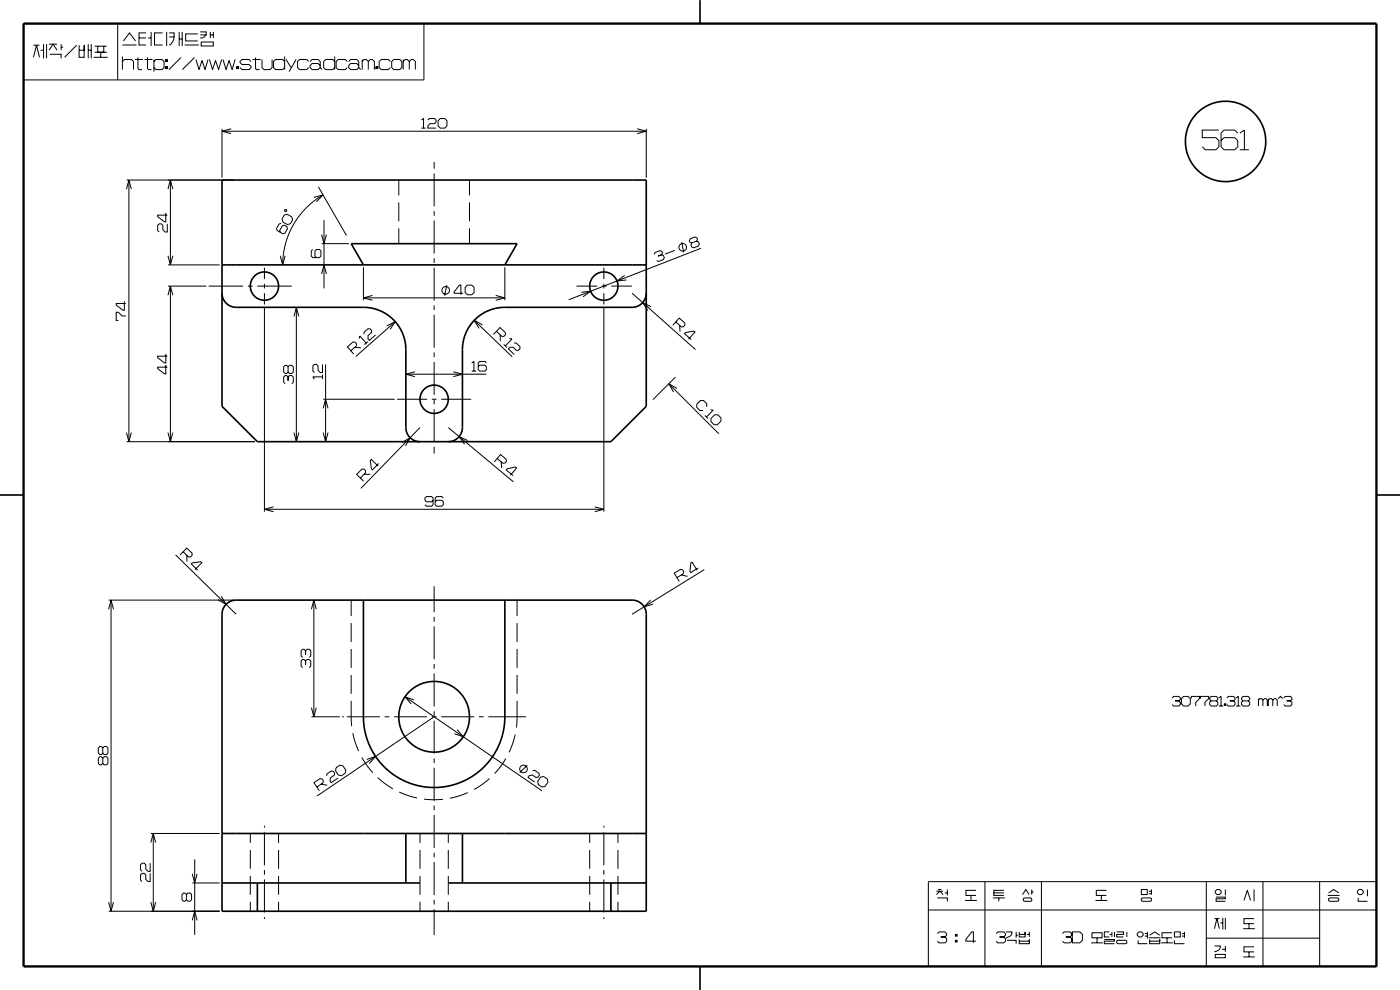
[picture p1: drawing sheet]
<svg xmlns="http://www.w3.org/2000/svg" width="297mm" height="210mm" viewBox="0 0 297 210" stroke-linecap="round" stroke-linejoin="round" font-family="sans-serif">
<g fill="none" stroke="#000" stroke-width=".21">
<path d="M5 5h84.9v12h-84.9zM7.1 12.2l.6-2.6 .7 2.6M7.1 9.6h1.3M8.6 10.7h.6M9.2 9.4v3M9.9 9.4v3M10.4 10.7l.9-1.3 .8 1.3M10.4 9.4h1.7M10.6 11.5h2.4v.9M13 9.4v1.3M13 10h.4M16.3 9.6l-2.6 2.6"/>
<path d="M16.8 9.6v2.6h1.1v-2.6v1.1h-1.1M18.7 10.7h.7M18.7 9.4v3M19.4 9.4v3M19.9 12.2h3M20.1 9.8h2.6M20.1 11.1h2.6M20.7 9.8v1.3h1.3v-1.3M21.4 11.1v1.1M25 5v12M26 13l.4-.4h1.5l.4 .4v1.8M26 9.5h3"/>
<path d="M26 12v2.8M26.2 8.7l1.3-1.7 1.3 1.7M28.6 12.6h1.7M29.3 12.2v2.3l.2 .3h.6M29.5 8.1h1.5M30.6 12.6h1.8M31 7h-1.5v2.5h1.5M31.3 12.2v2.3l.2 .3h.6M31.4 8.1h.7M32.1 6.8v3M32.7 13l.4-.4h1.3l.4 .4v1.3l-.4 .5h-1.3l-.4-.5M32.7 12.6v2.6"/>
<path d="M34.5 7h-1.7v2.5h1.7M35.1 14.1h.4v.4h-.4zM35.1 12.6h.4v.4h-.4zM35.3 12.6v.4M35.3 14.1v.4M35.4 6.8v3M35.9 7h1a2.26 2.26 0 0 1-1 2.5M35.9 7.8h1M38 6.8v3M38 8.3h.7M38.4 12.2l-2.6 2.6M38.7 6.8v3"/>
<path d="M39.2 9.5h3M41.3 12.2l-2.6 2.6M41.6 12.6l.6 2.2 .7-2 .6 2 .6-2.2M42 7.2h-2.6v1.5h2.6M42.5 6.8h1.3a1.12 1.12 0 0 1-1.3 1.3M42.5 7.4h1.3M42.7 8.9h2.6v.9h-2.6zM44.4 12.6l.7 2.2 .6-2 .7 2 .6-2.2M44.6 6.8v1.3M44.6 7.4h.7M45.3 6.8v1.3M47.3 12.6l.7 2.2 .6-2 .6 2 .7-2.2"/>
<path d="M50.2 14.1h.4v.4h-.4zM50.4 14.1v.4M53.3 13l-.5-.4h-1.5l-.4 .4v.3l.4 .4h1.5l.5 .4v.2l-.5 .5h-1.5l-.4-.5M53.6 12.6h1.7M54.2 12.2v2.3l.2 .3h.7M55.6 12.6v1.7l.4 .5h1.3l.4-.5v-1.7M60.4 13l-.4-.4h-1.5l-.5 .4v1.3l.5 .5h1.5l.4-.5M60.4 12v2.8M60.7 12.6l1.1 1.7M62.8 12.6l-1.5 2.6M65.5 13l-.4-.4h-1.5l-.5 .4v1.3l.5 .5h1.5l.4-.5M65.8 13l.4-.4h1.3l.4 .4v1.3l.5 .5"/>
<path d="M67.9 13.9l-.4-.4h-1.3l-.4 .4v.4l.4 .5h1.3l.4-.5M71 13l-.4-.4h-1.5l-.4 .4v1.3l.4 .5h1.5l.4-.5M71 12v2.8M73.7 13l-.5-.4h-1.5l-.4 .4v1.3l.4 .5h1.5l.5-.5M74 13l.4-.4h1.3l.4 .4v1.3l.4 .5M76.1 13.9l-.4-.4h-1.3l-.4 .4v.4l.4 .5h1.3l.4-.5M76.8 13l.5-.4h.4l.4 .4v1.8M76.8 12.6v2.2M78.1 13l.5-.4h.4l.4 .4v1.8M79.7 14.1h.4v.4h-.4zM79.9 14.1v.4M82.8 13l-.4-.4h-1.5l-.5 .4v1.3l.5 .5h1.5l.4-.5"/>
<path d="M83.5 12.6h1.3l.4 .4v1.3l-.4 .5h-1.3l-.4-.5v-1.3zM85.5 13l.5-.4h.4l.4 .4v1.8M85.5 12.6v2.2M86.8 13l.5-.4h.4l.4 .4v1.8M26.8 38.2h22.8M27.3 38.2v55.5M36.1 38.2v18M47.1 27.3v10.4M47.1 27.8h90M49 27.3l-1.9 .5 1.9 .6M67.5 39.6l6 10.4M84.6 38.2v3.2"/>
<path d="M89.4 25.4l.5-.3v2.1M89.4 27.2h.9M90.8 25.4l.3-.3h1.1l.3 .3v.5l-.3 .3h-1l-.4 .5v.5h1.7M92.1 34.3v1.5M92.1 36.8v7M93.4 25.1h.9l.5 .5v1.1l-.5 .5h-.9l-.5-.5v-1.1zM99.6 38.2v3.2M135.2 27.3l1.9 .5-1.9 .6M137.1 27.3v10.4M258.6 27.6h-3.5v1.6h2.8l.7 .6v1.3l-.7 .7h-2.2l-.6-.7M262.6 28.2l-.7-.6h-2.2l-.7 .6v2.9l.7 .7h2.2l.7-.7v-1.3l-.7-.6h-2.2l-.7 .6M263 28.2l1-.6v4.2"/>
<path d="M263 31.8h2M26.8 40.1l.5-1.9 .6 1.9M35.2 45.2v1.8h-.3l-1.5-1.1v-.3h2.1M35.5 47.5v1.7h-.5l-.5-.5v-.9l-.3-.3h-.4l-.4 .3v1.1l.4 .3M35.6 40.1l.5-1.9 .6 1.9M35.6 54.3l.5 1.9 .6-1.9M35.6 56.2h11M56.1 56.8v2.4M59.5 54.3l.5 1.9 .5-1.9M59.6 47.4l-.4 .1-.5 1 .1 .4 1.2 .7 .4-.1 .6-1-.1-.4-.6-.3-.4 .1-.6 .9 .2 .5M60.3 45.6l.6-.1 1 .5 .2 .6-.5 .9-.6 .1-1-.5-.2-.7zM60.4 44.5h.4v.3h-.4z"/>
<path d="M66.3 52.9l-.3 .3v1.1l.3 .3h1.5l.3-.3v-1.1l-.3-.3h-.7l-.3 .3v1.1l.3 .3M66.6 41.9l1.9-.5-1.4 1.4M68.2 58.1l.5-1.9 .6 1.9M68.2 49.8l.5 1.9 .6-1.9M68.2 51.7h5.8M68.5 41.4l-1.8 1.2-1.7 1.5-1.5 1.7-1.3 1.8-.9 2.1-.7 1.9-.5 2.4-.1 2.2M68.7 46.7v14.5M77.1 56.7v7M84.6 42.9v4M84.6 48.4v3.3M92.1 44.8v1M92.1 46.8v7"/>
<path d="M92.1 54.8v1M92.1 56.8v7M99.6 42.9v4M99.6 48.4v3.3M107.1 56.7v7M128.1 56.8v2.4M132.5 58.4l-1.6 1.2 2-.2M138.8 54l.2-.4 1-.4 .4 .1 .1 .3-.2 .4-.7 .3 .7-.3 .4 .2 .2 .5-.2 .4-1 .4-.4-.2M143.2 53.1l-2.1 .8M144.6 51.4l.4 2.2M146.4 50.7l1-.4 .4 .1 .2 .3-.2 .4-1 .4-.5-.1-.1-.3zM147.8 51.1l.4 .2 .2 .5-.2 .4-1 .4-.5-.2-.1-.4 .2-.5"/>
<path d="M148.7 52.7l-28.1 10.9M26.4 63.9v1.9h-.3l-1.5-1.1v-.3h2.1M26.7 67h-.8l-.8-.8h-.5v1.8h.5M35.2 77.4v1.9h-.3l-1.5-1.1v-.3h2.1M35.2 75.1v1.9h-.3l-1.5-1.1v-.3h2.1M35.6 62.6l.5-1.9 .6 1.9M35.6 60.7h8.2M36.1 60.7v33M44.3 60.7h7.3M52.6 60.7h1M54.6 60.7h7.3M56.1 60.2v1"/>
<path d="M56.1 62.2v2.4M56.1 65.1v43.4M60.2 77.8l.3-.3h.3l.3 .3v1.1l-.3 .3h-.3l-.3-.3zM61.1 77.8l.3-.3h.5l.3 .3v1.1l-.3 .3h-.5l-.3-.3M62.4 67.1l.5-1.9 .5 1.9M62.9 65.2v28.5M68.4 77.3v1.7h-.5l-.4-.4v-1l-.3-.3h-.5l-.3 .3v1.1l.3 .3M68.4 79.9h-2l.3 .5M68.4 79.5v.9M69.1 77.3v16.4M74.4 74.4l1.2-1v-.5l-.3-.3h-.4l-1.2 1 1.3 1.5M75.3 73.7l1.3 .1"/>
<path d="M76.2 71.8l.1-.5 1.4 1.5M77.1 63.2h30M77.2 70.9l.1-.4 .8-.8 .4 .1 .3 .3v.5l-.7 .6v.6l.3 .4 1.3-1.1M78 72.5l-.7 .6M79 62.7l-1.9 .5 1.9 .5M82.1 69.1l1.7-.9-1.1 1.7M83.8 68.2l-8.3 7.4M86.1 79.4h17.1M88 78.9l-1.9 .5 1.9 .5M92.1 64.8v1M92.1 66.8v7M92.1 74.8v1"/>
<path d="M92.1 76.8v7M94.8 60.5l-.5 2.2M96.2 78.9l1.9 .5-1.9 .5M98.2 62.2h-1.8v-.3l1.1-1.4h.3v2M99.2 60.5h.9l.5 .5v1.1l-.5 .4h-.9l-.5-.4v-1.1zM100.1 77l.4-.3v2M100.1 78.7h.9M100.6 68l8.1 7.7M102.4 68.9l-1.8-.9 1 1.7M103.2 77l-.3-.3h-1.1l-.3 .3v1.4l.3 .3h1.1l.3-.3v-.6l-.3-.3h-1.1l-.3 .3M105.2 62.7l1.9 .5-1.9 .5M105.3 70.3l1.2 1.1 .4-.1 .3-.3v-.4l-1.1-1.1-1.4 1.4"/>
<path d="M106.1 71v1.4M106.9 73.1l.6 .6M108.1 71.8l.5 .1-1.4 1.5M109.1 72.8h.4l.8 .7v.5l-.3 .3h-.5l-.6-.6h-.7l-.3 .3 1.2 1.2M122.3 60.7h4.4M123.3 62l2-.2-1.6 1.2M127.7 60.7h1M128.1 60.2v1M128.1 62.2v2.4M128.1 65.1v43.4M129.7 60.7h4.4M134.1 62.2l13.4 12"/>
<path d="M138.1 65.1l-1.8-.9 1.1 1.7M143.3 80l-4.8 4.8M143.4 68.3l1.1 1h.5l.3-.3v-.5l-1.2-1-1.4 1.5M144.2 69l.1 1.4M146.1 72l1.3-1.6-.2-.2-1.8 .3-.2 .3 1.4 1.2M26.8 91.8l.5 1.9 .6-1.9M26.8 93.7h27.3M35.6 91.8l.5 1.9 .6-1.9M60.5 81.4l-.3-.3v-1.1l.3-.3h.3l.3 .3v.8v-.8l.3-.3h.5l.3 .3v1.1l-.3 .3M62.4 91.8l.5 1.9 .5-1.9M68.6 91.8l.5 1.9 .5-1.9M68.6 86.6l.5-1.9 .5 1.9"/>
<path d="M68.6 84.7h15.1M80.3 98.3l-1.3 1.4-.2-.3-.3-1.7 .3-.3 1.4 1.5M84.2 84.7h6.4M85.3 93.9l1.7-1.1-1 1.8M89.1 90.7l-12.5 12.9M91.6 84.7h1M92.1 84.8v1M92.1 86.8v7M92.1 94.8v1.4M93.6 84.7h6.4M95.1 90.7l13.8 11.5M99.2 93.5l-1.8-.9 1.2 1.6"/>
<path d="M105.5 97.3l1.2 1 .4-.1 .3-.3v-.5l-1.2-1-1.3 1.6M106.3 98l.1 1.3M141.9 81.4l10.6 10.6M143.6 82.4l-1.7-1 1 1.7M149.5 88.1l.7 .7M149.9 86.3v-.7l-.6-.6h-.7l-.8 .7v.7l.7 .7h.7M150.7 86.9l.6 .1-1.4 1.5M150.8 88.8l.8-.8h.7l.6 .7v.6l-.7 .8h-.7l-.7-.7zM37.2 117.7l12.9 12.6M38.9 117l1.1 1.1h.4l.4-.3-.1-.4-1.1-1.1-1.4 1.4M39.6 117.8l.1 1.3M56.1 108h72"/>
<path d="M58 107.5l-1.9 .5 1.9 .5M76.5 101.4l1-1.1v-.5l-.3-.3h-.4l-1.1 1.1 1.4 1.5M78.5 100.6h-1.3M91.9 106.1l-.3 .3h-1.1l-.4-.3v-.5l.4-.3h1.1l.3 .3v1.5l-.3 .3h-1.1l-.4-.3M94 105.6l-.3-.3h-1.1l-.3 .3v1.5l.3 .3h1.1l.3-.3v-.7l-.3-.3h-1.1l-.3 .3M108.3 100.8l1.3-1.5-.2-.2-1.8 .3-.2 .3 1.5 1.2M126.2 107.5l1.9 .5-1.9 .5M23 129.2l.6-1.9 .5 1.9M23.1 127.3h26.5M23.6 127.3v66M41.4 120.8l1.4-1.4-.2-.2-1.8 .2-.2 .2 1.3 1.3M46.9 126.5l1.1 1.7-1.8-1"/>
<path d="M64.2 139.5l-.3-.4v-1.1l.3-.3h.3l.3 .3v.8v-.8l.3-.3h.5l.3 .3v1.1l-.3 .4M66.1 129.2l.5-1.9 .5 1.9M66.6 127.3v24.7M74.5 127.3v3.4M74.5 132.2v4M74.5 137.7v4M92.1 124.4v5.5M92.1 130.9v1M92.1 132.9v7M109.7 127.3v3.4M109.7 132.2v4M109.7 137.7v4"/>
<path d="M138 127.3l-1.3 1.4 1.9-.6M143.6 122.5l1.3-.8 .1-.4-.2-.4-.4-.1-1.4 .8 1.1 1.7M144.5 122l1.3 .3M148.1 120.5l-1.6 1-.1-.3 .2-1.8 .2-.1 1.1 1.7M149.4 120.8l-15.3 9.5M20.9 158.7l.3-.4h.3l.3 .4v1.1l-.3 .3h-.3l-.3-.3zM21.8 158.7l.3-.4h.5l.3 .4v1.1l-.3 .3h-.5l-.3-.3M64.2 141.6l-.3-.3v-1.1l.3-.3h.3l.3 .3v.8v-.8l.3-.3h.5l.3 .3v1.1l-.3 .3M66.1 150.1l.5 1.9 .5-1.9M66.1 152h6M72.6 152h.3M73.6 152h7"/>
<path d="M74.5 148.7l.1 5.3M74.5 143.2v4M74.8 155.5l.6 2 .7 1.8M81.6 152h1M83.6 152h7M85.9 147.8l29.1 19.9M87.8 148.5l-1.9-.7 1.3 1.5M91.6 152h1M92.1 140.9v1M92.1 142.9v7M92.1 150.9v1M92.1 152.9v7"/>
<path d="M92.1 152l-24.8 16.9M93.6 152h7M97 154.8l1.3 1.5-1.9-.7M101.6 152h1M103.6 152h8M109.3 155.8l-.5 1.9-.8 1.9M109.7 148.7l-.2 5.6M109.7 143.2v4M248.7 148l.3-.3h1.1l.3 .3v.4l-.3 .3h-.8h.8l.3 .3v.5l-.3 .3h-1.1l-.3-.3M250.6 148.2l.5-.5h.9l.5 .5v1.1l-.5 .5h-.9l-.5-.5zM252.7 148.2v-.5h1.8v.5l-.8 .8v.8M254.7 148.2v-.5h1.7v.5l-.8 .8v.8"/>
<path d="M256.6 148l.3-.3h1.1l.4 .3v.4l-.4 .3h-1.1l-.3-.3zM256.9 148.7l-.3 .3v.5l.3 .3h1.1l.4-.3v-.5l-.4-.3M258.6 148l.4-.3v2.1M258.6 149.8h.9M259.7 149.3h.4v.3h-.4zM259.9 149.3v.3M260.3 148l.3-.3h1.1l.3 .3v.4l-.3 .3h-.8h.8l.3 .3v.5l-.3 .3h-1.1l-.3-.3M262.2 149.8h1M262.2 148l.5-.3v2.1M263.4 148l.3-.3h1.1l.3 .3v.4l-.3 .3h-1.1l-.3-.3zM263.7 148.7l-.3 .3v.5l.3 .3h1.1l.3-.3v-.5l-.3-.3M267 148.5l.3-.3h.3l.3 .3v1.3"/>
<path d="M267 148.2v1.6M267.9 148.5l.3-.3h.3l.4 .3v1.3M269.1 148.5l.3-.3h.3l.3 .3v1.3M269.1 148.2v1.6M270 148.5l.3-.3h.3l.4 .3v1.3M271.2 148.2l.4-.5 .5 .5M272.3 148l.4-.3h1.1l.3 .3v.4l-.3 .3h-.8h.8l.3 .3v.5l-.3 .3h-1.1l-.4-.3M20.9 160.8l.3-.3h.3l.3 .3v1.1l-.3 .3h-.3l-.3-.3zM21.8 160.8l.3-.3h.5l.3 .3v1.1l-.3 .3h-.5l-.3-.3M32 178.7l.5-1.9 .5 1.9M32 176.8h14.6M32.5 176.8v16.5"/>
<path d="M53.1 176.8v2M56.1 175.1v.4M56.1 176.5v7M59.1 176.8v2M67.2 166.9l1.3-.8 .1-.5-.3-.4h-.4l-1.3 .8 1.1 1.7M68.1 166.3l1.3 .3M69.3 164.6l.1-.4 .9-.7 .4 .1 .3 .4-.1 .4-.8 .6-.1 .6 .3 .4 1.4-.9M71.3 162.8l.8-.5 .6 .2 .7 .9-.2 .6-.8 .5-.6-.1-.6-.9zM76.8 160.7l.9 1.4 1.4 1.8M77.8 161.1l1.9-.6-1.3 1.5M80.1 165l1.8 1.4 1.5 .9M84.7 168l1.9 .7 1.9 .6"/>
<path d="M89.1 176.8v2M90 169.5l2 .1 2-.1M92.1 160.9v1M92.1 162.9v7M92.1 170.9v1M92.1 172.9v7M95.1 176.8v2M99.2 168.1l-1.8 .7-2 .5M103.8 165.2l-1.5 1.2-1.7 1.1M107.3 160.9l-1.1 1.7-1.3 1.5M111.9 162.3l-1.6 1.6M113 163.5l.4-.1 .9 .6 .1 .5-.3 .4h-.4l-.8-.5-.6 .1-.3 .4 1.4 1"/>
<path d="M114.7 164.8l.6-.1 .8 .6 .1 .6-.6 .9-.6 .1-.8-.5-.1-.6zM125.1 176.8v2M128.1 175.1v.4M128.1 176.5v7M131.1 176.8v2M23 191.4l.6 1.9 .5-1.9M23.1 193.3h23.5M31.9 185.3v1.7h-.5l-.5-.5v-.9l-.3-.3h-.5l-.3 .3v1.1l.3 .3M31.9 183.1v1.7h-.5l-.5-.4v-1l-.3-.3h-.5l-.3 .3v1.1l.3 .3M32 191.4l.5 1.9 .5-1.9M38.6 189.7l.3-.3h.3l.3 .3v1.1l-.3 .4h-.3l-.3-.4zM39.5 189.7l.4-.3h.4l.3 .3v1.1l-.3 .4h-.4l-.4-.4"/>
<path d="M40.8 195.2l.5-1.9 .5 1.9M40.8 185.4l.5 1.9 .5-1.9M40.8 187.3h5.8M41.3 182.3v16M53.1 180.3v4M53.1 185.8v4M53.1 191.3v2M56.1 184.5v1M56.1 186.5v7M56.1 194.5v.4M59.1 180.3v4M59.1 185.8v4"/>
<path d="M59.1 191.3v2M89.1 180.3v4M89.1 185.8v4M89.1 191.3v2M92.1 180.9v1M92.1 182.9v7M92.1 190.9v1M92.1 192.9v5.5M95.1 180.3v4M95.1 185.8v4M95.1 191.3v2M125.1 180.3v4"/>
<path d="M125.1 185.8v4M125.1 191.3v2M128.1 184.5v1M128.1 186.5v7M128.1 194.5v.4M131.1 180.3v4M131.1 185.8v4M131.1 191.3v2M196.9 187h95.1v18h-95.1zM196.9 193h95.1M198.6 189.8l.8-.8 .7 .8M198.6 189h1.5"/>
<path d="M198.8 190.5h2.2v.7M198.9 198l.3-.3h1.3l.3 .3v.4l-.3 .3h-.9h.9l.3 .4v.5l-.3 .4h-1.3l-.3-.4M199 188.7h.7M200.4 189.4h.6M201 188.7v1.2M202.7 199.5h.3v.3h-.3zM202.7 198.2h.3v.4h-.3zM202.9 198.2v.4M202.9 199.5v.3M204.7 191h2.5M206 189.9v1.1M207 199.6h-2.1v-.3l1.2-1.6h.4v2.3"/>
<path d="M207.1 188.9h-2.2v1h2.2M208.9 187v18M210.6 190.5h2.5M210.8 189.4h2.2M211.3 198l.4-.3h1.2l.4 .3v.4l-.4 .3h-.9h.9l.4 .4v.5l-.4 .4h-1.2l-.4-.4M211.9 190.5v.7M213 188.9h-2.2v1h2.2M213.4 197.7h1.3a1.16 1.16 0 0 1-1.3 1.2M213.6 199.5h2v.7M215.6 197.7v1.2M215.6 198.4h.3M216.2 199.3v.9h2.2v-.9v.3h-2.2"/>
<path d="M216.2 197.7v1h1.3v-1v.5h-1.3M216.9 189.8l.7-1.1 .7 1.1M217.1 190.7l.2-.2h1.4l.2 .2v.3l-.2 .2h-1.4l-.2-.2zM217.8 198.2h.6M218.4 197.7v1M218.9 189.2h.3M218.9 188.7v1.1M220.9 187v18M225.4 198l.3-.3h1.3l.4 .3v.4l-.4 .3h-.9h.9l.4 .4v.5l-.4 .4h-1.3l-.3-.4M227.5 197.7h1.6l.5 .5v1.3l-.5 .5h-1.6zM231.7 197.9h2.1v1h-2.1zM232.4 191h2.5"/>
<path d="M232.7 198.9v1.1M233.6 189.9v1.1M234.3 199.3h2.1v.3h-2.1v.6h2.1M234.7 188.9h-2.1v1h2.1M235.4 197.7h-1.1v1h1.1M235.4 198.2h.5M235.9 197.7v1M236.4 197.7v1M236.9 199.6l.2-.1h1.8l.1 .1v.4l-.1 .2h-1.8l-.2-.2zM236.9 197.7h1.4v.5h-1.4v.5h1.4M239 197.7v1M241.3 198l.3-.3h.6l.3 .3v.4l-.3 .3h-.6l-.3-.3z"/>
<path d="M241.4 199.5v.7h2M242.1 188.7h1.3v1.1h-1.3zM242.3 190.5h1.8l.2 .2v.3l-.2 .2h-1.8l-.2-.2v-.3zM242.9 198h.5M242.9 198.6h.5M243.4 197.7v1.4M243.7 198.9h2.5M243.7 189h.6M243.7 189.6h.6M243.9 199.3v.9h2.1v-.9v.3h-2.1M243.9 198.4l1.1-.7 1 .7M244.3 188.7v1.1"/>
<path d="M247.6 198.9v1.1M248.7 197.9h-2.2v1h2.2M249.1 199.5v.7h2.2M249.1 197.7h1.3v1h-1.3zM250.7 198h.6M250.7 198.6h.6M251.3 197.7v1.2M255.9 199h24.1M255.9 187v18M257.6 197l.6-2.1 .5 2.1M257.6 194.9h1.1M258 190.3h1.9v.4h-1.9v.5h1.9"/>
<path d="M258.2 188.7h.5l.4 .3v.4l-.4 .4h-.5l-.4-.4v-.4zM258.9 195.8h.5M259.4 194.7v2.5M259.9 188.7v1.2M259.9 194.7v2.5M263.7 197h2.5M263.9 191l.7-2.1 .7 2.1M265 195.9v1.1M266 194.9h-2.1v1h2.1M266 188.7v2.5M267.9 187v18M280 187v18"/>
<path d="M281.7 189.9h2.5M281.9 189.4l1-.7 1.1 .7M282 190.5h1.8l.2 .2v.3l-.2 .2h-1.8l-.1-.2v-.3zM288.1 190.5v.7h2M288.3 188.7h.5l.4 .3v.4l-.4 .4h-.5l-.3-.4v-.4zM290.1 188.7v1.4M231.5 200h2.5M246.3 200h2.5M257.6 200.7h1.3a1.17 1.17 0 0 1-1.3 1.2M257.8 202.4h2.1v.8h-2.1zM259.2 201.4h.7M259.9 200.7v1.2"/>
<path d="M263.7 203h2.5M265 201.9v1.1M266 200.8h-2.1v1.1h2.1"/>
<circle cx="144.8" cy="52.5" r=".81"/>
<circle cx="94.5" cy="61.6" r=".81"/>
<circle cx="111.1" cy="163.1" r=".8"/>
</g>
<g fill="none" stroke="#000" stroke-width=".35">
<path d="M148.5 0v5M47.1 38.2h90v48l-7.5 7.5h-75l-7.5-7.5zM47.1 56.2h90M77.1 56.2l-2.6-4.5h35.2l-2.6 4.5M47.1 62.2a3 3 0 0 0 3 3h27a9 9 0 0 1 9 9v16.5a3 3 0 0 0 3 3M137.1 62.2a3 3 0 0 1-3 3h-27a9 9 0 0 0-9 9v16.5a3 3 0 0 1-3 3M0 105h5M292 105h5M48.1 128.1a3 3 0 0 1 2-.8h84a3 3 0 0 1 3 3v63h-90v-63a3 3 0 0 1 1-2.2zM77.1 127.3v25.2l.3 2.5 .7 2.4 1.1 2.3 1.1 1.6 1.3 1.5 1.8 1.4 2.1 1.3 2.1 .9 2.2 .5 2.2 .1 2.3-.1 2.4-.6 2.1-.8 1.9-1.2 1.8-1.4 1.5-1.7 1.2-1.9 .9-2 .7-2.4 .3-2.2v-25.4M47.1 176.8h90M86.1 176.8v10.5"/>
<path d="M98.1 176.8v10.5M47.1 187.3h42M54.6 187.3v6M95.1 187.3h42M129.6 187.3v6M148.5 205v5"/>
<circle cx="260" cy="30" r="8.5"/>
<circle cx="56.1" cy="60.7" r="3"/>
<circle cx="128.1" cy="60.7" r="3"/>
<circle cx="92.1" cy="84.7" r="3"/>
<circle cx="92.1" cy="152" r="7.5"/>
</g>
<path d="M5 5h287v200h-287z" fill="none" stroke="#000" stroke-width=".5"/>
</svg>
